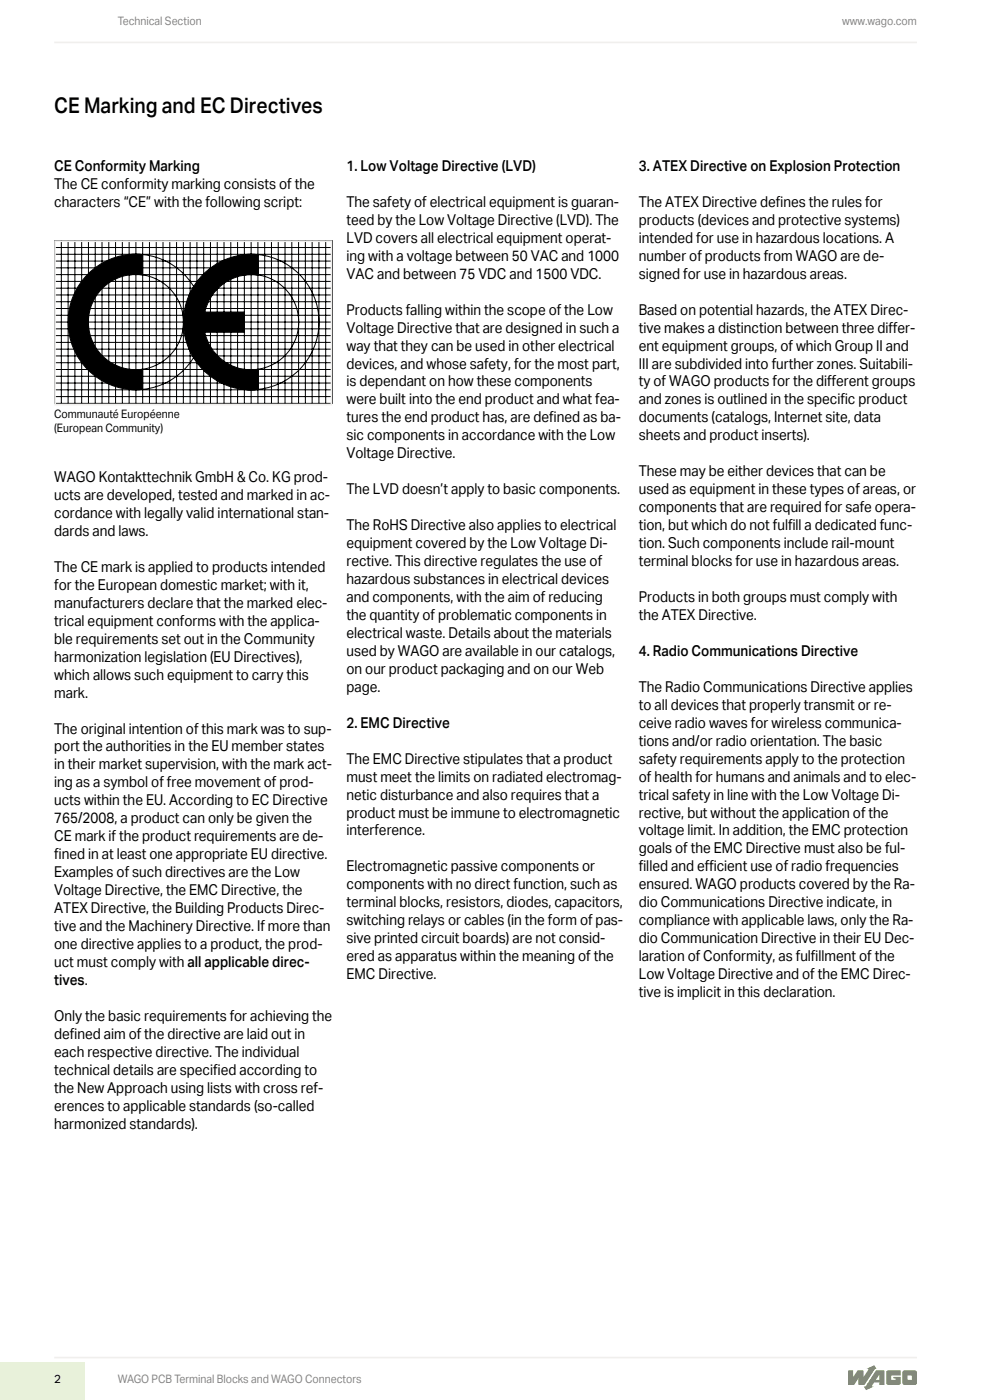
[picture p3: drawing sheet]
<svg xmlns="http://www.w3.org/2000/svg" width="210mm" height="297mm" viewBox="0 0 210 297" stroke-linecap="round" stroke-linejoin="round" font-family="sans-serif">
<defs><g id="words">
<text font-size="4.6" x="11.5" y="23.9">CE Marking and EC Directives</text>
<g font-size="3.2">
<text x="11.5" y="36.3">CE Conformity Marking</text>
<text x="11.5" y="40.1">The CE conformity marking consists of the</text>
<text x="73.5" y="36.3">1. Low Voltage Directive (LVD)</text>
<text x="135.5" y="36.3">3. ATEX Directive on Explosion Protection</text>
<text x="11.5" y="43.9">characters “CE” with the following script:</text>
<text x="73.5" y="43.9">The safety of electrical equipment is guaran-</text>
<text x="73.5" y="47.7">teed by the Low Voltage Directive (LVD). The</text>
<text x="135.5" y="43.9">The ATEX Directive def</text>
<text x="135.5" y="47.7">products (devices and protective systems)</text>
<text x="164.6" y="43.9">ines the rules for</text>
<text x="73.5" y="51.5">LVD covers all electrical equipment operat-</text>
<text x="135.5" y="51.5">intended for use in hazardous locations. A</text>
<text x="73.5" y="55.3">ing with a voltage between 50 VAC and 1000</text>
<text x="73.5" y="59.1">VAC and between 75 VDC and 1500 VDC.</text>
<text x="135.5" y="55.3">number of products from WAGO are de-</text>
<text x="135.5" y="59.1">signed for use in hazardous areas.</text>
<text x="73.5" y="66.7">Products falling within the scope of the Low</text>
<text x="73.5" y="70.6">Voltage Directive that are designed in such a</text>
<text x="135.5" y="66.7">Based on potential hazards, the ATEX Direc-</text>
<text x="135.5" y="70.6">tive makes a distinction between three dif</text>
<text x="188.5" y="70.6">fer-</text>
<text x="73.5" y="74.4">way that they can be used in other electrical</text>
<text x="135.5" y="74.4">ent equipment groups, of which Group II and</text>
<text x="73.5" y="78.2">devices, and whose safety, for the most part,</text>
<text x="73.5" y="82">is dependant on how these components</text>
<text x="135.5" y="78.2">III are subdivided into further zones. Suitabili-</text>
<text x="135.5" y="82">ty of WAGO products for the dif</text>
<text x="175.5" y="82">ferent groups</text>
<text x="73.5" y="85.8">were built into the end product and what fea-</text>
<text x="73.5" y="89.6">tures the end product has, are def</text>
<text x="116.5" y="89.6">ined as ba-</text>
<text x="135.5" y="85.8">and zones is outlined in the specif</text>
<text x="135.5" y="89.6">documents (catalogs, Internet site, data</text>
<text x="178.3" y="85.8">ic product</text>
<text x="73.5" y="93.4">sic components in accordance with the Low</text>
<text x="135.5" y="93.4">sheets and product inserts).</text>
<text x="73.5" y="97.2">Voltage Directive.</text>
<text x="135.5" y="101">These may be either devices that can be</text>
<text x="11.5" y="102.3">WAGO Kontakttechnik GmbH &amp; Co. KG prod-</text>
<text x="11.5" y="106.1">ucts are developed, tested and marked in ac-</text>
<text x="73.5" y="104.8">The LVD doesn’t apply to basic components.</text>
<text x="135.5" y="104.8">used as equipment in these types of areas, or</text>
<text x="11.5" y="109.9">cordance with legally valid international stan-</text>
<text x="11.5" y="113.7">dards and laws.</text>
<text x="73.5" y="112.5">The RoHS Directive also applies to electrical</text>
<text x="135.5" y="108.7">components that are required for safe opera-</text>
<text x="135.5" y="112.5">tion, but which do not fulf</text>
<text x="167.2" y="112.5">ill a dedicated func-</text>
<text x="73.5" y="116.3">equipment covered by the Low Voltage Di-</text>
<text x="135.5" y="116.3">tion. Such components include rail-mount</text>
<text x="11.5" y="121.3">The CE mark is applied to products intended</text>
<text x="11.5" y="125.1">for the European domestic market; with it,</text>
<text x="73.5" y="120.1">rective. This directive regulates the use of</text>
<text x="73.5" y="123.9">hazardous substances in electrical devices</text>
<text x="135.5" y="120.1">terminal blocks for use in hazardous areas.</text>
<text x="11.5" y="128.9">manufacturers declare that the marked elec-</text>
<text x="73.5" y="127.7">and components, with the aim of reducing</text>
<text x="73.5" y="131.5">the quantity of problematic components in</text>
<text x="135.5" y="127.7">Products in both groups must comply with</text>
<text x="135.5" y="131.5">the ATEX Directive.</text>
<text x="11.5" y="132.7">trical equipment conforms with the applica-</text>
<text x="11.5" y="136.6">ble requirements set out in the Community</text>
<text x="73.5" y="135.3">electrical waste. Details about the materials</text>
<text x="11.5" y="140.4">harmonization legislation (EU Directives),</text>
<text x="73.5" y="139.1">used by WAGO are available in our catalogs,</text>
<text x="73.5" y="142.9">on our product packaging and on our Web</text>
<text x="135.5" y="139.1">4. Radio Communications Directive</text>
<text x="11.5" y="144.2">which allows such equipment to carry this</text>
<text x="11.5" y="148">mark.</text>
<text x="73.5" y="146.8">page.</text>
<text x="135.5" y="146.8">The Radio Communications Directive applies</text>
<text x="11.5" y="155.6">The original intention of this mark was to sup-</text>
<text x="73.5" y="154.4">2. EMC Directive</text>
<text x="135.5" y="150.6">to all devices that properly transmit or re-</text>
<text x="135.5" y="154.4">ceive radio waves for wireless communica-</text>
<text x="11.5" y="159.4">port the authorities in the EU member states</text>
<text x="73.5" y="162">The EMC Directive stipulates that a product</text>
<text x="135.5" y="158.2">tions and/or radio orientation. The basic</text>
<text x="135.5" y="162">safety requirements apply to the protection</text>
<text x="11.5" y="163.2">in their market supervision, with the mark act-</text>
<text x="11.5" y="167">ing as a symbol of free movement of prod-</text>
<text x="73.5" y="165.8">must meet the limits on radiated electromag-</text>
<text x="135.5" y="165.8">of health for humans and animals and to elec-</text>
<text x="11.5" y="170.8">ucts within the EU. According to EC Directive</text>
<text x="73.5" y="169.6">netic disturbance and also requires that a</text>
<text x="73.5" y="173.4">product must be immune to electromagnetic</text>
<text x="135.5" y="169.6">trical safety in line with the Low Voltage Di-</text>
<text x="135.5" y="173.4">rective, but without the application of the</text>
<text x="11.5" y="174.7">765/2008, a product can only be given the</text>
<text x="11.5" y="178.5">CE mark if the product requirements are de-</text>
<text x="73.5" y="177.2">interference.</text>
<text x="135.5" y="177.2">voltage limit. In addition, the EMC protection</text>
<text x="11.5" y="182.3">f</text>
<text x="11.5" y="182.3">ined in at least one appropriate EU directive.</text>
<text x="73.5" y="184.9">Electromagnetic passive components or</text>
<text x="135.5" y="181">goals of the EMC Directive must also be ful-</text>
<text x="135.5" y="184.9">f</text>
<text x="135.5" y="184.9">illed and ef</text>
<text x="149.5" y="184.9">f</text>
<text x="149.5" y="184.9">icient use of radio frequencies</text>
<text x="11.5" y="186.1">Examples of such directives are the Low</text>
<text x="11.5" y="189.9">Voltage Directive, the EMC Directive, the</text>
<text x="73.5" y="188.7">components with no direct function, such as</text>
<text x="135.5" y="188.7">ensured. WAGO products covered by the Ra-</text>
<text x="11.5" y="193.7">ATEX Directive, the Building Products Direc-</text>
<text x="11.5" y="197.5">tive and the Machinery Directive. If more than</text>
<text x="73.5" y="192.5">terminal blocks, resistors, diodes, capacitors,</text>
<text x="73.5" y="196.3">switching relays or cables (in the form of pas-</text>
<text x="135.5" y="192.5">dio Communications Directive indicate, in</text>
<text x="135.5" y="196.3">compliance with applicable laws, only the Ra-</text>
<text x="11.5" y="201.3">one directive applies to a product, the prod-</text>
<text x="73.5" y="200.1">sive printed circuit boards) are not consid-</text>
<text x="73.5" y="203.9">ered as apparatus within the meaning of the</text>
<text x="135.5" y="200.1">dio Communication Directive in their EU Dec-</text>
<text x="135.5" y="203.9">laration of Conformity, as fulf</text>
<text x="172" y="203.9">illment of the</text>
<text x="11.5" y="205.1">uct must comply with all applicable direc-</text>
<text x="11.5" y="208.9">tives.</text>
<text x="73.5" y="207.7">EMC Directive.</text>
<text x="135.5" y="207.7">Low Voltage Directive and of the EMC Direc-</text>
<text x="135.5" y="211.5">tive is implicit in this declaration.</text>
<text x="11.5" y="216.6">Only the basic requirements for achieving the</text>
<text x="11.5" y="220.4">def</text>
<text x="14.8" y="220.4">ined aim of the directive are laid out in</text>
<text x="11.5" y="224.2">each respective directive. The individual</text>
<text x="11.5" y="228">technical details are specif</text>
<text x="45.2" y="228">ied according to</text>
<text x="11.5" y="231.8">the New Approach using lists with cross ref-</text>
<text x="11.5" y="235.6">erences to applicable standards (so-called</text>
<text x="11.5" y="239.4">harmonized standards).</text>
</g>
<g font-size="2.5" fill="#878481">
<text x="25" y="5.4">Technical Section</text>
<text x="178.6" y="5.4">www.wago.com</text>
<text x="25" y="293.4">WAGO PCB Terminal Blocks and WAGO Connectors</text>
</g>
<g font-size="2.5">
<text x="11.5" y="88.8">Communauté Européenne</text>
<text x="11.5" y="91.7">(European Community)</text>
<text x="11.5" y="293.4">2</text>
</g>
</g></defs>
<path d="M11.5 9h183M11.5 288h183" fill="none" stroke="#f1efec" stroke-width=".35"/>
<path d="M-.1 289h18.1v8.1h-18.1z" fill="#e8f1da"/>
<g fill="#76b82a">
<path d="M188.2 290.8l2.9-.1v1.1h-2.1v.9h1v-.3h-.5v-.3h1.6v1.3l-.2 .4h-2.5l-.4-.2v-2.5z"/>
<path d="M179.9 290.7h1.1v1.5l.9-1.5h1.3v1.5l1.1-1.8h-.5l1.6-.8 .5 .8h-.3l-2.2 3.4h-1.3v-1.4l-.9 1.4h-1.3z"/>
<path d="M192.5 291.8h.9v.9h-.9zM191.6 290.8l-.2 .3 .1 2.5 .3 .2 2.5-.1 .2-.3-.1-2.5-.3-.2z"/>
<path d="M186.5 291.6v1.1h-.7zM185.8 290.7l-2.2 3.4h-.4l.5 .8 1.7-.8h-.5l.5-.8h1.1v.5h1.1v-3.1z"/>
</g>
<g fill="#000">
<path d="M18.2 58.7a14.4 14.4 0 0 1 12.1-4.7v4.3a10.1 10.1 0 0 0-11.6 10 10.1 10.1 0 0 0 11.6 10v4.3a14.4 14.4 0 0 1-14.3-7.8 14.4 14.4 0 0 1 2.2-16.1z" fill-rule="evenodd"/>
<path d="M42.6 58.7a14.4 14.4 0 0 1 12.1-4.7v4.4a10.1 10.1 0 0 0-11.3 7.8h8.5v4.3h-8.5a10.1 10.1 0 0 0 11.3 7.9v4.2a14.4 14.4 0 0 1-14.2-7.8 14.4 14.4 0 0 1 2.1-16.1z" fill-rule="evenodd"/>
</g>
<g fill="none" stroke="#000" stroke-width=".21">
<path d="M11.6 51.1h58.9v34.5h-58.9zM11.6 58.3h58.9M11.6 52.5h58.9M11.6 53.9h58.9M11.6 55.4h58.9M11.6 56.8h58.9M11.6 59.7h58.9M13 51.1v34.5M14.4 51.1v34.5M15.9 51.1v34.5M17.3 51.1v34.5M18.2 58.7a14.4 14.4 0 0 1 12.1-4.7v4.3a10.1 10.1 0 0 0-11.6 10 10.1 10.1 0 0 0 11.6 10v4.3a14.4 14.4 0 0 1-14.3-7.8 14.4 14.4 0 0 1 2.2-16.1z"/>
<path d="M18.8 51.1v34.5M20.2 51.1v34.5M21.6 51.1v34.5M23.1 51.1v34.5M24.5 51.1v34.5M26 51.1v34.5M27.4 51.1v34.5M27.4 54a14.4 14.4 0 0 1 15.8 14.3 14.4 14.4 0 0 1-15.8 14.3v-4.3a10.1 10.1 0 0 0 11.5-10 10.1 10.1 0 0 0-11.5-10zM28.8 51.1v34.5M30.3 51.1v34.5M31.7 51.1v34.5M33.1 51.1v34.5"/>
<path d="M34.6 51.1v34.5M36 51.1v34.5M37.5 51.1v34.5M38.9 51.1v34.5M40.3 51.1v34.5M41.8 51.1v34.5M42.6 58.7a14.4 14.4 0 0 1 12.1-4.7v4.4a10.1 10.1 0 0 0-11.3 7.8h8.5v4.3h-8.5a10.1 10.1 0 0 0 11.3 7.9v4.2a14.4 14.4 0 0 1-14.2-7.8 14.4 14.4 0 0 1 2.1-16.1zM43.2 51.1v34.5M44.6 51.1v34.5M46.1 51.1v34.5M47.5 51.1v34.5M49 51.1v34.5"/>
<path d="M50.4 51.1v34.5M51.8 51.1v34.5M51.8 54a14.4 14.4 0 0 1 15.9 14.3 14.4 14.4 0 0 1-15.9 14.3v-4.3a10.1 10.1 0 0 0 11.6-10 10.1 10.1 0 0 0-11.6-10zM53.3 51.1v34.5M54.7 51.1v34.5M56.1 51.1v34.5M57.6 51.1v34.5M59 51.1v34.5M60.5 51.1v34.5M61.9 51.1v34.5M63.3 51.1v34.5M64.8 51.1v34.5"/>
<path d="M66.2 51.1v34.5M67.7 51.1v34.5M69.1 51.1v34.5M11.5 74.1h59M11.6 61.1h58.9M11.6 62.6h58.9M11.6 64h58.9M11.6 75.5h58.9M11.6 76.9h58.9M11.6 78.4h58.9M11.6 79.8h58.9M11.6 65.4h58.9"/>
<path d="M11.6 66.9h58.9M11.6 68.3h58.9M11.6 69.8h58.9M11.6 71.2h58.9M11.6 72.6h58.9M11.6 81.3h58.9M11.6 82.7h58.9M11.6 84.1h58.9"/>
</g>
<path d="M11.7 51.2h58.6v34.6h-58.6z" fill="none" stroke="#f1efec" stroke-width=".35"/>
<use href="#words"/>
</svg>
